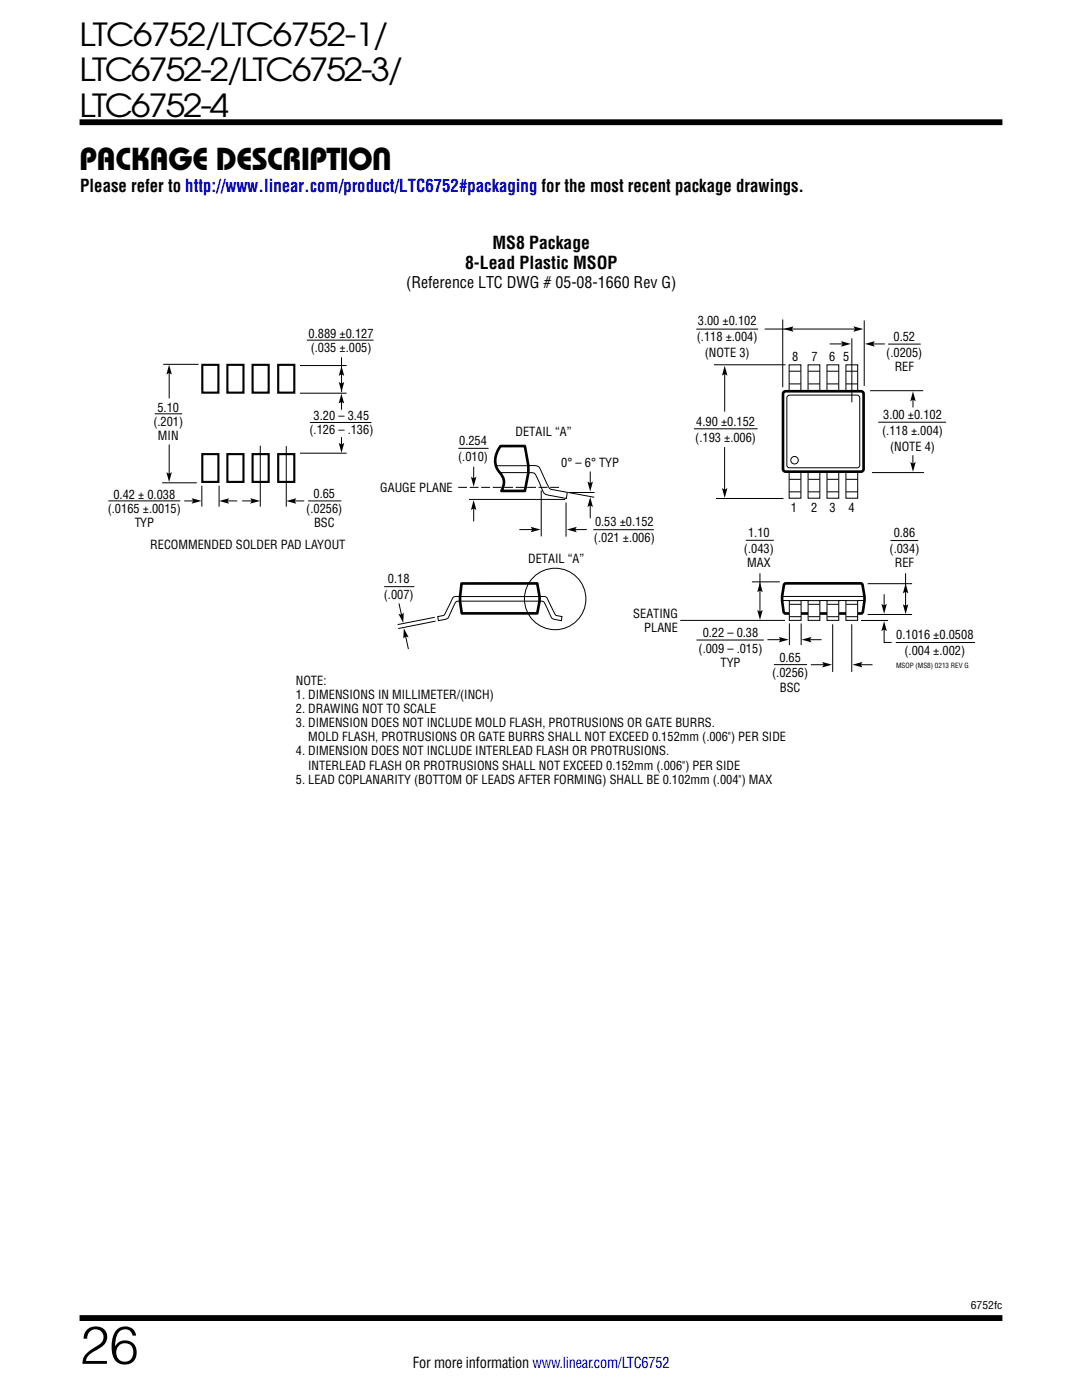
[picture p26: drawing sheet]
<svg xmlns="http://www.w3.org/2000/svg" width="216mm" height="279mm" viewBox="0 0 216 279" stroke-linecap="round" stroke-linejoin="round" font-family="sans-serif">
<defs><g id="words">
<text font-size="10.6" x="15.9" y="272.2">26</text>
<g font-size="6.3">
<text x="15.9" y="9.2">LTC6752/LTC6752-1/</text>
<text x="15.9" y="16.2">LTC6752-2/LTC6752-3/</text>
<text x="15.9" y="23.3">LTC6752-4</text>
<text x="15.9" y="34">Package Description</text>
</g>
<g font-size="3.5">
<text x="16" y="38.3">Please refer to http://www.linear.com/product/LTC6752#packaging for the most recent package drawings.</text>
<text x="92.8" y="53.7">8-Lead Plastic MSOP</text>
<text x="98.3" y="49.8">MS8 Package</text>
</g>
<text font-size="3.2" x="81" y="57.6">(Reference LTC DWG # 05-08-1660 Rev G)</text>
<text font-size="3" x="82.4" y="273.1">For more information www.linear.com/LTC6752</text>
<g font-size="2.5">
<text x="139.2" y="64.9">3.00 ±0.102</text>
<text x="61.6" y="67.4">0.889 ±0.127</text>
<text x="62" y="70.2">(.035 ±.005)</text>
<text x="139" y="68.1">(.118 ±.004)</text>
<text x="140.6" y="71.3">(NOTE 3)</text>
<text x="176.8" y="71.2">(.0205)</text>
<text x="178.3" y="68">0.52</text>
<text x="158.1" y="72.1">8</text>
<text x="161.9" y="72.1">7</text>
<text x="165.4" y="72.1">6</text>
<text x="168.3" y="72.1">5</text>
<text x="178.5" y="74">REF</text>
<text x="31.4" y="82.2">5.10</text>
<text x="62.6" y="83.9">3.20 – 3.45</text>
<text x="176.2" y="83.6">3.00 ±0.102</text>
<text x="30.6" y="85">(.201)</text>
<text x="31.5" y="87.8">MIN</text>
<text x="61.8" y="86.7">(.126 – .136)</text>
<text x="91.6" y="88.8">0.254</text>
<text x="102.9" y="86.9">DETAIL “A”</text>
<text x="138.7" y="88.1">(.193 ±.006)</text>
<text x="138.9" y="84.9">4.90 ±0.152</text>
<text x="176" y="86.8">(.118 ±.004)</text>
<text x="177.6" y="90">(NOTE 4)</text>
<text x="91.4" y="92">(.010)</text>
<text x="112" y="93.3">0° – 6° TYP</text>
<text x="22.6" y="99.6">0.42 ± 0.038</text>
<text x="62.6" y="99.5">0.65</text>
<text x="75.9" y="98.2">GAUGE PLANE</text>
<text x="21.5" y="102.4">(.0165 ±.0015)</text>
<text x="26.9" y="105.2">TYP</text>
<text x="61.1" y="102.3">(.0256)</text>
<text x="62.7" y="105.1">BSC</text>
<text x="118.7" y="105">0.53 ±0.152</text>
<text x="149.3" y="107.1">1.10</text>
<text x="157.8" y="102.1">1</text>
<text x="161.9" y="102.1">2</text>
<text x="165.5" y="102.1">3</text>
<text x="169.3" y="102.1">4</text>
<text x="178.3" y="107.2">0.86</text>
<text x="30" y="109.5">RECOMMENDED SOLDER PAD LAYOUT</text>
<text x="105.4" y="112.4">DETAIL “A”</text>
<text x="118.5" y="108.2">(.021 ±.006)</text>
<text x="148.4" y="110.3">(.043)</text>
<text x="149.1" y="113.1">MAX</text>
<text x="177.5" y="110.4">(.034)</text>
<text x="178.6" y="113.2">REF</text>
<text x="76.6" y="119.6">(.007)</text>
<text x="77.4" y="116.4">0.18</text>
<text x="126.4" y="123.4">SEATING</text>
<text x="128.6" y="126.2">PLANE</text>
<text x="139.4" y="130.2">(.009 – .015)</text>
<text x="140.2" y="127.1">0.22 – 0.38</text>
<text x="178.8" y="127.5">0.1016 ±0.0508</text>
<text x="180.5" y="130.7">(.004 ±.002)</text>
<text x="59" y="136.6">NOTE:</text>
<text x="143.8" y="133.1">TYP</text>
<text x="154.1" y="135.2">(.0256)</text>
<text x="155.5" y="132">0.65</text>
<text x="59" y="139.5">1. DIMENSIONS IN MILLIMETER/(INCH)</text>
<text x="59" y="142.3">2. DRAWING NOT TO SCALE</text>
<text x="155.6" y="138">BSC</text>
<text x="59" y="145.1">3. DIMENSION DOES NOT INCLUDE MOLD FLASH, PROTRUSIONS OR GATE BURRS.</text>
<text x="61.5" y="147.9">MOLD FLASH, PROTRUSIONS OR GATE BURRS SHALL NOT EXCEED 0.152mm (.006&quot;) PER SIDE</text>
<text x="59" y="150.8">4. DIMENSION DOES NOT INCLUDE INTERLEAD FLASH OR PROTRUSIONS.</text>
<text x="61.5" y="153.6">INTERLEAD FLASH OR PROTRUSIONS SHALL NOT EXCEED 0.152mm (.006&quot;) PER SIDE</text>
<text x="59" y="156.4">5. LEAD COPLANARITY (BOTTOM OF LEADS AFTER FORMING) SHALL BE 0.102mm (.004&quot;) MAX</text>
</g>
<text font-size="2.1" x="193.7" y="261.2">6752fc</text>
<text font-size="1.4" x="178.8" y="133.2">MSOP (MS8) 0213 REV G</text>
</g></defs>
<path d="M15.9 24.4h184.1M15.9 263h184.1" fill="none" stroke="#000" stroke-width="1.2" stroke-linecap="butt"/>
<path d="M118.4 105.7h12.1" fill="none" stroke="#000" stroke-width=".2"/>
<path d="M92.1 116.4h15.1l.5 2.6v1l-.5 2.4h-15.1l-.3-2.4z" fill="#fff"/>
<path d="M92.1 116.4h15.1l.5 2.6v1l-.5 2.4h-15.1l-.3-2.4z" fill="none" stroke="#000" stroke-width=".53"/>
<path d="M91.5 89.5h6M108 97.9v9.1M76.7 117.1h6M91.8 119.1h15.9M107.7 119a1.65 1.65 0 0 1 1.4 .3l1.4 2.9a.96 .96 0 0 0 1.1 .8l.5 .1-.1 .8-1.2-.3a1.04 1.04 0 0 1-1-.9l-1.1-2.2a.85 .85 0 0 0-1.1-.5h-15.9M112.9 100.3v6.8" fill="none" stroke="#000" stroke-width=".2"/>
<path d="M99.9 89h4.8l.7 3.9v1.5l-.7 3.6h-4.7a3.1 3.1 0 0 0-.6-4.1 4.3 4.3 0 0 1 .5-4.9z" fill="#fff"/>
<path d="M99.9 89h4.8l.7 3.9v1.5l-.7 3.6h-4.7a3.1 3.1 0 0 0-.6-4.1 4.3 4.3 0 0 1 .5-4.9zM156.5 116.6l.3-.2h14.9l.4 .2a8.8 8.8 0 0 1-.1 5.8h-15.2l-.4-.2a10.4 10.4 0 0 1 .1-5.6z" fill="none" stroke="#000" stroke-width=".53"/>
<g fill="none" stroke="#000" stroke-width=".2">
<path d="M93.6 99.7h19.2M94.5 93.1v2.5M99.1 92.9h7.7a1.25 1.25 0 0 1 1.2 1.2l1.3 2.8a1.23 1.23 0 0 0 1.4 .9l2.5 .5-.2 1.2-2.8-.5a2.07 2.07 0 0 1-1.9-.9l-1.1-2.6a1.41 1.41 0 0 0-1.8-1.2h-5.7M113.4 98.3h5.2M113.4 98.3l5.2 .9M117.8 94.1v2.5M91.8 119a1.65 1.65 0 0 0-1.5 .3l-1.4 2.9a.96 .96 0 0 1-1.1 .8l-.5 .1 .2 .8 1.1-.3a1.04 1.04 0 0 0 1.1-.9l1-2.2a.85 .85 0 0 1 1.1-.5M94.5 101.3v2.7M103.6 105.7h2.8M114.6 105.7h2.5M117.8 100.7v2.7M148.8 107.8h5.6"/>
<path d="M150 116.1h5.6M151.6 114.4v7.8M156.1 119h16.4M156.1 119.9h16.4M176.4 118.6v2.4M177.7 107.9h5.5M180.7 114.4v6.7M79.6 120.4l.5 2.4M80.9 126.9l.6 2.6M86.8 123.2l-7.5 1.5M86.9 124l-7.4 1.4M135.7 123.8h20.9"/>
<path d="M139 127.7h13.4M153.1 127.7h2.8M154.4 132.6h6.6M157.5 124.4v4.3M159.9 124.4v4.3M161.5 127.7h2.4M161.8 132.7h2.7M166.2 124.6v9.5M170 124.6v9.5M171.6 132.7h2.5M171.8 123.8h5.4M173.1 122.6h8.9"/>
<path d="M176.4 125.5v2.7h1.5M178.7 128.2h15.9"/>
</g>
<g fill="#000">
<path d="M94 95.1l.5 .4 .6-.4-.6 2zM117.2 96.1l.6 .3 .5-.3-.5 2zM94.5 99.8l.6 2-.6-.3-.5 .3zM105.9 105.1l2 .6-2 .5 .3-.5zM113.1 105.7l2-.6-.3 .6 .3 .5zM117.8 99.2l.5 2-.5-.3-.6 .3zM151.6 116.2l.6 2-.6-.3-.5 .3zM180.7 116.4l.5 2-.5-.3-.5 .3zM79.5 122.5l.6 .2 .5-.4-.1 2zM80.6 125.4l.9 1.8-.6-.2-.4 .4zM151.1 121.7l.5 .4 .6-.4-.6 2zM155.4 127.1l2 .6-2 .5 .3-.5z"/>
<path d="M159.9 127.7l2-.6-.3 .6 .3 .5zM164.1 132.1l1.9 .6-1.9 .5 .3-.5zM170.1 132.7l2-.6-.3 .6 .3 .5zM175.9 120.5l.5 .3 .6-.3-.6 2zM176.4 124l.6 1.9-.6-.3-.5 .3zM180.2 120.6l.5 .3 .5-.3-.5 2z"/>
</g>
<path d="M111.5 97.3h-20.4" fill="none" stroke="#000" stroke-width=".2" stroke-dasharray="1.8 .5" stroke-linecap="butt"/>
<path d="M157.5 119.9h2.3v3.9h-2.3z" fill="#fff"/>
<path d="M157.5 119.9h2.3v3.9h-2.3zM157.5 120.6h2.4M157.5 123.1h2.4" fill="none" stroke="#000" stroke-width=".2"/>
<path d="M161.2 119.9h2.4v3.9h-2.4z" fill="#fff"/>
<path d="M161.2 119.9h2.4v3.9h-2.4zM161.3 120.6h2.3M161.3 123.1h2.3" fill="none" stroke="#000" stroke-width=".2"/>
<path d="M165 119.9h2.4v3.9h-2.4z" fill="#fff"/>
<path d="M165 119.9h2.4v3.9h-2.4zM165.1 120.6h2.3M165.1 123.1h2.3" fill="none" stroke="#000" stroke-width=".2"/>
<path d="M168.8 119.9h2.3v3.9h-2.3z" fill="#fff"/>
<g fill="none" stroke="#000" stroke-width=".2">
<path d="M32.6 72.7h7M33.8 74.4v5.1M59.9 78.5h9.3M59.9 73h9.3M61.2 67.9h13.3M68.1 79.9v1.9M68.1 71.3l.1 7M138.9 65.7h12.4M142.5 72.8h14.2M144.6 74.4v7.8M152.6 65.7h18.3M156.2 63.8v13.5"/>
<path d="M157.1 79.1l.4-.2h13.8l.3 .5-.1 13.7-.5 .3-13.7-.1-.3-.4zM157.5 72.8h2.3v5.3h-2.3zM157.5 76.6h2.3M157.5 74.1h2.3M161.2 72.8h2.4v5.3h-2.4zM161.3 76.6h2.3M161.3 74.1h2.3M165 72.8h2.4v5.3h-2.4zM165 76.6h2.3M165 74.1h2.3M165.6 68.6h2.7M168.8 72.8h2.3v5.3h-2.3z"/>
<path d="M168.8 76.6h2.3M168.8 74.1h2.3M170 67.5v12.8M172.4 64v13M173.6 78h10.6M174.1 68.6h2.5M177.2 68.7h6.5M182.2 78.8v2.5M21.6 100h14.4M30.8 82.6h5.6M32.3 96.4h7M33.8 88.7v6.1"/>
<path d="M36.8 100h2.1M40.3 96.9v4.2M43.7 96.9v4.2M45.2 100h2.1M48.3 100h2.2M51.9 88.9v12.2M57.1 89v12.1M58.6 100h2.1M59.9 90.4h9.3M61.5 100h6.6M61.8 84.3h12.3M68.1 87.2v1.6"/>
<path d="M138.5 85.6h12.7M142.9 99.5h13.4M144.6 89.2v9.1M157.5 94.1h2.3v5.3h-2.3zM157.5 95.7h2.3M157.5 98.2h2.3M161.2 94.1h2.4v5.3h-2.4zM161.3 95.7h2.3M161.3 98.2h2.3M165 94.1h2.4v5.3h-2.4zM165 95.7h2.4M165 98.2h2.4"/>
<path d="M168.8 94.1h2.3v5.3h-2.3zM168.8 95.7h2.3M168.8 98.2h2.3M174 94.3h10.4M175.2 84.3h13.6M182.2 90.8v2.3M168.8 119.9h2.3v3.9h-2.3zM173.1 116.5h8.9M168.8 120.6h2.3M168.8 123.1h2.3"/>
<circle cx="158.5" cy="91.8" r=".75"/>
<circle cx="110.8" cy="119.5" r="6.1"/>
</g>
<g fill="#000">
<path d="M33.7 72.8l.6 1.9-.6-.3-.5 .3zM68.1 73l.6 2-.6-.3-.5 .3zM67.6 76.2l.5 .4 .6-.4-.6 2zM144.6 73l.5 2-.5-.4-.5 .4zM156.4 65.7l1.9-.6-.3 .6 .3 .5zM167.8 68.1l2 .5-2 .6 .3-.6zM170.3 65.1l2 .6-2 .5 .3-.5zM172.6 68.6l2-.5-.4 .5 .4 .6zM182.2 78.1l.5 2-.5-.3-.6 .3zM33.2 94.2l.5 .4 .6-.4-.6 2zM38.2 99.4l2 .6-2 .5 .4-.5zM43.7 100l2-.6-.3 .6 .3 .5z"/>
<path d="M49.9 99.4l2 .6-2 .5 .3-.5zM57.1 100l2-.6-.3 .6 .3 .5zM68.1 78.5l.6 2-.6-.3-.5 .3zM67.6 88.4l.5 .3 .6-.3-.6 2zM144.1 97.4l.5 .3 .5-.3-.5 2zM181.6 92.2l.6 .3 .5-.3-.5 2z"/>
</g>
<path d="M156.3 78.3l.5-.2 15.3 .1 .2 .4-.1 15.3-.4 .2h-15.3l-.3-.5z" fill="none" stroke="#000" stroke-width=".53"/>
<path d="M40.4 72.8h3.2v5.6h-3.2zM45.4 72.8h3.2v5.6h-3.2zM50.4 72.8h3.2v5.6h-3.2zM55.5 72.8h3.2v5.6h-3.2zM40.4 90.6h3.2v5.6h-3.2zM45.4 90.6h3.2v5.6h-3.2zM50.4 90.6h3.2v5.6h-3.2zM55.5 90.6h3.2v5.6h-3.2z" fill="none" stroke="#000" stroke-width=".42"/>
<use href="#words"/>
</svg>
